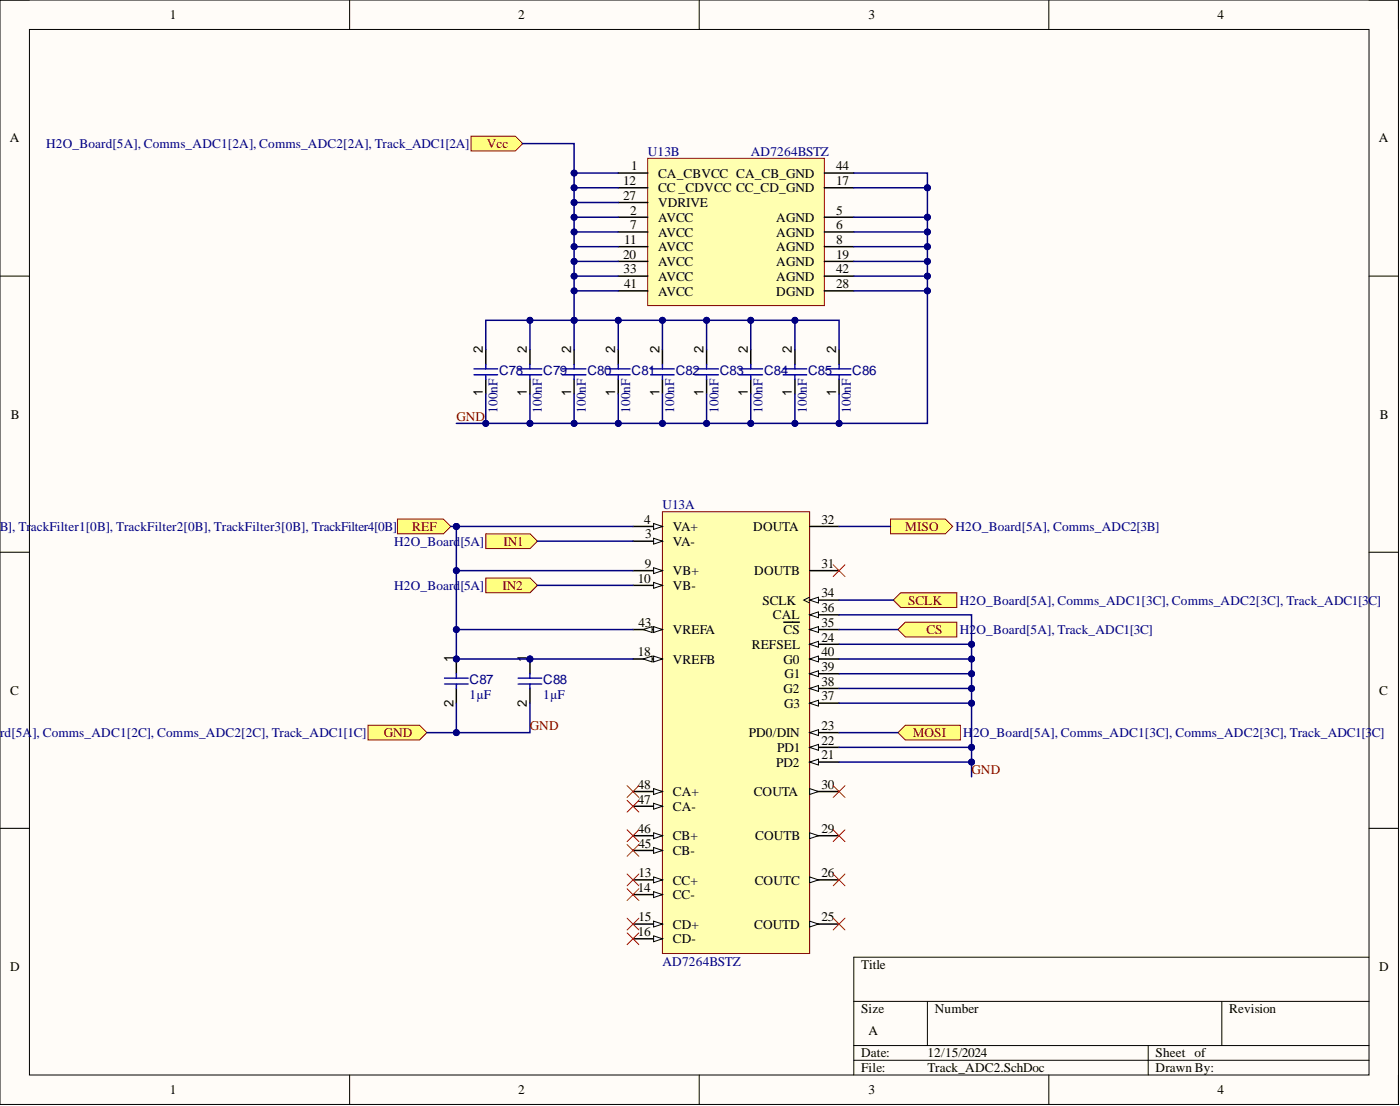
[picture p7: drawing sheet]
<svg xmlns="http://www.w3.org/2000/svg" width="241mm" height="190mm" viewBox="0 0 241 190" stroke-linecap="round" stroke-linejoin="round" font-family="sans-serif">
<defs><g id="words">
<g font-size="2.3">
<text x="29.3" y="3.3">1</text>
<text x="89.3" y="3.3">2</text>
<text x="149.7" y="3.3">3</text>
<text x="209.8" y="3.3">4</text>
<text x="1.7" y="24.5">A</text>
<text x="108.8" y="29.3">1</text>
<text x="144.1" y="29.3">44</text>
<text x="237.7" y="24.5">A</text>
<text x="107.4" y="31.9">12</text>
<text x="107.4" y="34.4">27</text>
<text x="113.4" y="30.6">CA_CBVCC CA_CB_GND</text>
<text x="113.4" y="33.1">CC _CDVCC CC_CD_GND</text>
<text x="113.4" y="35.7">VDRIVE</text>
<text x="144.1" y="31.9">17</text>
<text x="108.6" y="36.9">2</text>
<text x="108.6" y="39.5">7</text>
<text x="113.4" y="38.2">AVCC</text>
<text x="113.4" y="40.8">AVCC</text>
<text x="133.8" y="38.2">AGND</text>
<text x="133.8" y="40.8">AGND</text>
<text x="144.1" y="36.9">5</text>
<text x="144.1" y="39.5">6</text>
<text x="107.4" y="44.6">20</text>
<text x="107.5" y="47.1">33</text>
<text x="107.6" y="42">11</text>
<text x="113.4" y="43.3">AVCC</text>
<text x="113.4" y="45.8">AVCC</text>
<text x="133.8" y="43.3">AGND</text>
<text x="133.8" y="45.8">AGND</text>
<text x="144.1" y="42">8</text>
<text x="144.1" y="44.6">19</text>
<text x="144.1" y="47.1">42</text>
<text x="107.6" y="49.6">41</text>
<text x="113.4" y="48.4">AVCC</text>
<text x="113.4" y="50.9">AVCC</text>
<text x="133.8" y="50.9">DGND</text>
<text x="133.8" y="48.4">AGND</text>
<text x="144.1" y="49.6">28</text>
<text x="83.2" y="60.8" transform="rotate(-90 83.2 60.8)">2</text>
<text x="90.8" y="60.8" transform="rotate(-90 90.8 60.8)">2</text>
<text x="98.4" y="60.8" transform="rotate(-90 98.4 60.8)">2</text>
<text x="106.1" y="60.8" transform="rotate(-90 106.1 60.8)">2</text>
<text x="113.7" y="60.8" transform="rotate(-90 113.7 60.8)">2</text>
<text x="121.3" y="60.8" transform="rotate(-90 121.3 60.8)">2</text>
<text x="128.9" y="60.8" transform="rotate(-90 128.9 60.8)">2</text>
<text x="136.5" y="60.8" transform="rotate(-90 136.5 60.8)">2</text>
<text x="144.1" y="60.8" transform="rotate(-90 144.1 60.8)">2</text>
<text x="83.2" y="68.2" transform="rotate(-90 83.2 68.2)">1</text>
<text x="90.8" y="68.2" transform="rotate(-90 90.8 68.2)">1</text>
<text x="98.4" y="68.2" transform="rotate(-90 98.4 68.2)">1</text>
<text x="106.1" y="68.2" transform="rotate(-90 106.1 68.2)">1</text>
<text x="113.7" y="68.2" transform="rotate(-90 113.7 68.2)">1</text>
<text x="121.3" y="68.2" transform="rotate(-90 121.3 68.2)">1</text>
<text x="128.9" y="68.2" transform="rotate(-90 128.9 68.2)">1</text>
<text x="136.5" y="68.2" transform="rotate(-90 136.5 68.2)">1</text>
<text x="144.1" y="68.2" transform="rotate(-90 144.1 68.2)">1</text>
<text x="1.9" y="72.1">B</text>
<text x="237.8" y="72.1">B</text>
<text x="111" y="90.2">4</text>
<text x="111.2" y="92.8">3</text>
<text x="116" y="94">VA-</text>
<text x="116" y="91.5">VA+</text>
<text x="129.8" y="91.5">DOUTA</text>
<text x="141.6" y="90.2">32</text>
<text x="109.9" y="100.4">10</text>
<text x="111.1" y="97.8">9</text>
<text x="116" y="99.1">VB+</text>
<text x="116" y="101.6">VB-</text>
<text x="130" y="99.1">DOUTB</text>
<text x="141.6" y="97.8">31</text>
<text x="110" y="108">43</text>
<text x="131.4" y="104.2">SCLK</text>
<text x="133.2" y="106.7">CAL</text>
<text x="141.6" y="102.9">34</text>
<text x="141.6" y="108">35</text>
<text x="141.6" y="105.4">36</text>
<text x="109.9" y="113">18</text>
<text x="116" y="109.2">VREFA</text>
<text x="129.6" y="111.8">REFSEL</text>
<text x="135.1" y="109.2">CS</text>
<text x="141.6" y="110.5">24</text>
<text x="141.6" y="113">40</text>
<text x="1.8" y="119.6">C</text>
<text x="78.1" y="114.1" transform="rotate(-90 78.1 114.1)">1</text>
<text x="90.8" y="114.1" transform="rotate(-90 90.8 114.1)">1</text>
<text x="116" y="114.3">VREFB</text>
<text x="135.1" y="119.4">G2</text>
<text x="135.1" y="114.3">G0</text>
<text x="135.2" y="116.8">G1</text>
<text x="141.6" y="118.1">38</text>
<text x="141.6" y="115.6">39</text>
<text x="237.7" y="119.6">C</text>
<text x="78.1" y="121.8" transform="rotate(-90 78.1 121.8)">2</text>
<text x="90.8" y="121.8" transform="rotate(-90 90.8 121.8)">2</text>
<text x="135.1" y="121.9">G3</text>
<text x="141.6" y="125.7">23</text>
<text x="141.6" y="120.7">37</text>
<text x="129.1" y="127">PD0/DIN</text>
<text x="134" y="129.5">PD1</text>
<text x="141.6" y="130.8">21</text>
<text x="141.6" y="128.3">22</text>
<text x="109.9" y="135.9">48</text>
<text x="116" y="137.1">CA+</text>
<text x="129.9" y="137.1">COUTA</text>
<text x="133.8" y="132.1">PD2</text>
<text x="141.6" y="135.9">30</text>
<text x="109.9" y="143.5">46</text>
<text x="109.9" y="138.4">47</text>
<text x="116" y="139.7">CA-</text>
<text x="141.6" y="143.5">29</text>
<text x="110" y="146">45</text>
<text x="116" y="147.3">CB-</text>
<text x="116" y="144.7">CB+</text>
<text x="130.2" y="144.7">COUTB</text>
<text x="109.9" y="153.6">14</text>
<text x="110" y="151.1">13</text>
<text x="116" y="152.4">CC+</text>
<text x="116" y="154.9">CC-</text>
<text x="130.1" y="152.4">COUTC</text>
<text x="141.6" y="151.1">26</text>
<text x="109.9" y="161.2">16</text>
<text x="110" y="158.7">15</text>
<text x="116" y="160">CD+</text>
<text x="130" y="160">COUTD</text>
<text x="141.6" y="158.7">25</text>
<text x="1.8" y="167.2">D</text>
<text x="116" y="162.5">CD-</text>
<text x="148.4" y="166.9">Title</text>
<text x="237.7" y="167.2">D</text>
<text x="148.4" y="174.5">Size</text>
<text x="149.7" y="178.3">A</text>
<text x="161.1" y="174.5">Number</text>
<text x="211.9" y="174.5">Revision</text>
<text x="148.4" y="182.1">Date:</text>
<text x="148.4" y="184.7">File:</text>
<text x="159.8" y="182.1">12/15/2024</text>
<text x="159.8" y="184.7">Track_ADC2.SchDoc</text>
<text x="199.2" y="182.1">Sheet of</text>
<text x="199.2" y="184.7">Drawn By:</text>
<text x="29.3" y="188.5">1</text>
<text x="89.3" y="188.5">2</text>
<text x="149.7" y="188.5">3</text>
<text x="209.8" y="188.5">4</text>
</g>
<g font-size="2.3" fill="#000080">
<text x="7.9" y="25.5">H2O_Board[5A], Comms_ADC1[2A], Comms_ADC2[2A], Track_ADC1[2A]</text>
<text x="111.6" y="26.8">U13B</text>
<text x="129.4" y="26.8">AD7264BSTZ</text>
<text x="86" y="64.6">C78</text>
<text x="93.6" y="64.6">C79</text>
<text x="101.2" y="64.6">C80</text>
<text x="108.8" y="64.6">C81</text>
<text x="116.5" y="64.6">C82</text>
<text x="124.1" y="64.6">C83</text>
<text x="131.7" y="64.6">C84</text>
<text x="139.3" y="64.6">C85</text>
<text x="146.9" y="64.6">C86</text>
<text x="85.8" y="71.1" transform="rotate(-90 85.8 71.1)">100nF</text>
<text x="93.4" y="71.1" transform="rotate(-90 93.4 71.1)">100nF</text>
<text x="101" y="71.1" transform="rotate(-90 101 71.1)">100nF</text>
<text x="108.6" y="71.1" transform="rotate(-90 108.6 71.1)">100nF</text>
<text x="116.2" y="71.1" transform="rotate(-90 116.2 71.1)">100nF</text>
<text x="123.8" y="71.1" transform="rotate(-90 123.8 71.1)">100nF</text>
<text x="131.4" y="71.1" transform="rotate(-90 131.4 71.1)">100nF</text>
<text x="139" y="71.1" transform="rotate(-90 139 71.1)">100nF</text>
<text x="146.7" y="71.1" transform="rotate(-90 146.7 71.1)">100nF</text>
<text x="114.2" y="87.7">U13A</text>
<text x="-.1" y="91.5">B], TrackFilter1[0B], TrackFilter2[0B], TrackFilter3[0B], TrackFilter4[0B]</text>
<text x="67.9" y="94">H2O_Board</text>
<text x="79.3" y="94">[5A]</text>
<text x="164.7" y="91.5">H2O_Board[5A], Comms_ADC2[3B]</text>
<text x="67.9" y="101.6">H2O_Board</text>
<text x="79.3" y="101.6">[5A]</text>
<text x="165.4" y="104.2">H2O_Board[5A], Comms_ADC1[3C], Comms_ADC2[3C], Track_ADC1[3C]</text>
<text x="165.4" y="109.2">H2O_Board[5A], Track_ADC1[3C]</text>
<text x="80.9" y="117.9">C87</text>
<text x="93.6" y="117.9">C88</text>
<text x="80.9" y="120.4">1µF</text>
<text x="93.6" y="120.4">1µF</text>
<text x="0" y="127">rd[5A</text>
<text x="5.6" y="127">], Comms_ADC1[2C], Comms_ADC2[2C], Track_ADC1[1C]</text>
<text x="166" y="127">H</text>
<text x="167.7" y="127">2O_Board[5A], Comms_ADC1[3C], Comms_ADC2[3C], Track_ADC1[3</text>
<text x="236.5" y="127">C]</text>
<text x="114.2" y="166.3">AD7264BSTZ</text>
</g>
<g font-size="2.3" fill="#800000">
<text x="83.9" y="25.5">Vcc</text>
<text x="78.7" y="72.5">GND</text>
<text x="71" y="91.5">REF</text>
<text x="86.8" y="94">IN1</text>
<text x="156" y="91.5">MISO</text>
<text x="86.6" y="101.6">IN2</text>
<text x="156.5" y="104.2">SCLK</text>
<text x="159.7" y="109.2">CS</text>
<text x="91.3" y="125.7">GND</text>
<text x="66.1" y="127">GND</text>
<text x="157.3" y="127">MOSI</text>
<text x="167.5" y="133.3">GND</text>
</g>
</g></defs>
<path d="M0 0h241v190.2h-241z" fill-rule="evenodd" fill="#fffcf8"/>
<path d="M0 0h241v190.2h-241z" fill="none" stroke="#000" stroke-width=".17"/>
<path d="M5.1 5.1h230.9v180.1h-230.9z" fill-rule="evenodd" fill="#fffcf8"/>
<g fill="none" stroke="#000" stroke-width=".17">
<path d="M0 0h5.1M5.1 5.1h230.9v180.1h-230.9zM60.3 0v5.1M120.5 0v5.1M180.8 0v5.1M236 0h5v5.1M0 47.6h5.1M236 47.6h5M0 95.1h5.1M236 95.1h5M0 142.7h5.1M236 142.7h5"/>
<path d="M147.2 172.5h88.8M159.8 172.5v7.6M210.6 172.5v7.6M236 164.9h-88.8v20.3M60.3 185.2v5M120.5 185.2v5M147.2 180.1h88.8M147.2 182.6h88.8M180.8 185.2v5M197.9 180.1v5.1M241 185.2v5"/>
</g>
<path d="M114.2 88.1h25.3v76.1h-25.3z" fill-rule="evenodd" fill="#ffffb0"/>
<path d="M114.2 88.1h25.3v76.1h-25.3z" fill="none" stroke="#800000" stroke-width=".17"/>
<path d="M109.1 93.2h5.1" fill="none" stroke="#000" stroke-width=".25"/>
<path d="M112.7 92.7l1.5 .5-1.5 .5z" fill="#f8fcff"/>
<path d="M112.7 92.7l1.5 .5-1.5 .5z" fill="none" stroke="#000" stroke-width=".17"/>
<path d="M109.1 90.7h5.1" fill="none" stroke="#000" stroke-width=".25"/>
<path d="M112.7 90.2l1.5 .5-1.5 .5z" fill="#f8fcff"/>
<path d="M112.7 90.2l1.5 .5-1.5 .5z" fill="none" stroke="#000" stroke-width=".17"/>
<path d="M109.1 98.3h5.1" fill="none" stroke="#000" stroke-width=".25"/>
<path d="M112.7 97.8l1.5 .5-1.5 .5z" fill="#f8fcff"/>
<path d="M112.7 97.8l1.5 .5-1.5 .5z" fill="none" stroke="#000" stroke-width=".17"/>
<path d="M109.1 100.8h5.1" fill="none" stroke="#000" stroke-width=".25"/>
<path d="M112.7 100.3l1.5 .5-1.5 .5z" fill="#f8fcff"/>
<path d="M112.7 100.3l1.5 .5-1.5 .5z" fill="none" stroke="#000" stroke-width=".17"/>
<path d="M109.1 151.6h5.1" fill="none" stroke="#000" stroke-width=".25"/>
<path d="M112.7 151l1.5 .6-1.5 .5z" fill="#f8fcff"/>
<path d="M112.7 151l1.5 .6-1.5 .5z" fill="none" stroke="#000" stroke-width=".17"/>
<path d="M109.1 154.1h5.1" fill="none" stroke="#000" stroke-width=".25"/>
<path d="M112.7 153.6l1.5 .5-1.5 .5z" fill="#f8fcff"/>
<path d="M112.7 153.6l1.5 .5-1.5 .5z" fill="none" stroke="#000" stroke-width=".17"/>
<path d="M109.1 159.2h5.1" fill="none" stroke="#000" stroke-width=".25"/>
<path d="M112.7 158.7l1.5 .5-1.5 .5z" fill="#f8fcff"/>
<path d="M112.7 158.7l1.5 .5-1.5 .5z" fill="none" stroke="#000" stroke-width=".17"/>
<path d="M109.1 161.7h5.1" fill="none" stroke="#000" stroke-width=".25"/>
<path d="M112.7 161.2l1.5 .5-1.5 .5z" fill="#f8fcff"/>
<path d="M112.7 161.2l1.5 .5-1.5 .5z" fill="none" stroke="#000" stroke-width=".17"/>
<path d="M109.1 113.5h5.1" fill="none" stroke="#000" stroke-width=".25"/>
<path d="M112.7 113l1.5 .5-1.5 .5z" fill="#f8fcff"/>
<path d="M112.7 113l1.5 .5-1.5 .5z" fill="none" stroke="#000" stroke-width=".17"/>
<path d="M110.9 113.5l1.5-.5v1z" fill="#f8fcff"/>
<path d="M110.9 113.5l1.5-.5v1z" fill="none" stroke="#000" stroke-width=".17"/>
<path d="M139.5 131.3h5.1" fill="none" stroke="#000" stroke-width=".25"/>
<path d="M139.5 131.3l1.6-.5v1z" fill="#f8fcff"/>
<path d="M139.5 131.3l1.6-.5v1z" fill="none" stroke="#000" stroke-width=".17"/>
<path d="M139.5 128.7h5.1" fill="none" stroke="#000" stroke-width=".25"/>
<path d="M139.5 128.7l1.6-.5v1z" fill="#f8fcff"/>
<path d="M139.5 128.7l1.6-.5v1z" fill="none" stroke="#000" stroke-width=".17"/>
<path d="M139.5 126.2h5.1" fill="none" stroke="#000" stroke-width=".25"/>
<path d="M139.5 126.2l1.6-.5v1z" fill="#f8fcff"/>
<path d="M139.5 126.2l1.6-.5v1z" fill="none" stroke="#000" stroke-width=".17"/>
<path d="M139.5 111h5.1" fill="none" stroke="#000" stroke-width=".25"/>
<path d="M139.5 111l1.6-.5v1z" fill="#f8fcff"/>
<path d="M139.5 111l1.6-.5v1z" fill="none" stroke="#000" stroke-width=".17"/>
<path d="M139.5 159.2h5.1" fill="none" stroke="#000" stroke-width=".25"/>
<path d="M139.5 158.7l1.6 .5-1.6 .5z" fill="#f8fcff"/>
<path d="M139.5 158.7l1.6 .5-1.6 .5z" fill="none" stroke="#000" stroke-width=".17"/>
<path d="M139.5 151.6h5.1" fill="none" stroke="#000" stroke-width=".25"/>
<path d="M139.5 151l1.6 .6-1.6 .5z" fill="#f8fcff"/>
<path d="M139.5 151l1.6 .6-1.6 .5z" fill="none" stroke="#000" stroke-width=".17"/>
<path d="M139.5 143.9h5.1" fill="none" stroke="#000" stroke-width=".25"/>
<path d="M139.5 143.4l1.6 .5-1.6 .6z" fill="#f8fcff"/>
<path d="M139.5 143.4l1.6 .5-1.6 .6z" fill="none" stroke="#000" stroke-width=".17"/>
<path d="M139.5 136.3h5.1" fill="none" stroke="#000" stroke-width=".25"/>
<path d="M139.5 135.8l1.6 .5-1.6 .5z" fill="#f8fcff"/>
<path d="M139.5 135.8l1.6 .5-1.6 .5z" fill="none" stroke="#000" stroke-width=".17"/>
<path d="M139.5 98.3h5.1M139.5 90.7h5.1M139.5 103.4h5.1" fill="none" stroke="#000" stroke-width=".25"/>
<path d="M139.5 103.4l1.6-.5v1z" fill="#f8fcff"/>
<path d="M139.5 103.4l1.6-.5v1zM139.5 102.9l-1 .5 1 .5" fill="none" stroke="#000" stroke-width=".17"/>
<path d="M139.5 108.4h5.1" fill="none" stroke="#000" stroke-width=".25"/>
<path d="M139.5 108.4l1.6-.5v1z" fill="#f8fcff"/>
<path d="M139.5 108.4l1.6-.5v1z" fill="none" stroke="#000" stroke-width=".17"/>
<path d="M135.1 107.2h2.7M139.5 105.9h5.1" fill="none" stroke="#000" stroke-width=".25"/>
<path d="M139.5 105.9l1.6-.5v1z" fill="#f8fcff"/>
<path d="M139.5 105.9l1.6-.5v1z" fill="none" stroke="#000" stroke-width=".17"/>
<path d="M139.5 121.1h5.1" fill="none" stroke="#000" stroke-width=".25"/>
<path d="M139.5 121.1l1.6-.5v1z" fill="#f8fcff"/>
<path d="M139.5 121.1l1.6-.5v1z" fill="none" stroke="#000" stroke-width=".17"/>
<path d="M139.5 118.6h5.1" fill="none" stroke="#000" stroke-width=".25"/>
<path d="M139.5 118.6l1.6-.5v1z" fill="#f8fcff"/>
<path d="M139.5 118.6l1.6-.5v1z" fill="none" stroke="#000" stroke-width=".17"/>
<path d="M139.5 116h5.1" fill="none" stroke="#000" stroke-width=".25"/>
<path d="M139.5 116l1.6-.5v1.1z" fill="#f8fcff"/>
<path d="M139.5 116l1.6-.5v1.1z" fill="none" stroke="#000" stroke-width=".17"/>
<path d="M139.5 113.5h5.1" fill="none" stroke="#000" stroke-width=".25"/>
<path d="M139.5 113.5l1.6-.5v1z" fill="#f8fcff"/>
<path d="M139.5 113.5l1.6-.5v1z" fill="none" stroke="#000" stroke-width=".17"/>
<path d="M109.1 108.4h5.1" fill="none" stroke="#000" stroke-width=".25"/>
<path d="M112.7 107.9l1.5 .5-1.5 .5z" fill="#f8fcff"/>
<path d="M112.7 107.9l1.5 .5-1.5 .5z" fill="none" stroke="#000" stroke-width=".17"/>
<path d="M110.9 108.4l1.5-.5v1z" fill="#f8fcff"/>
<path d="M110.9 108.4l1.5-.5v1z" fill="none" stroke="#000" stroke-width=".17"/>
<path d="M109.1 146.5h5.1" fill="none" stroke="#000" stroke-width=".25"/>
<path d="M112.7 146l1.5 .5-1.5 .5z" fill="#f8fcff"/>
<path d="M112.7 146l1.5 .5-1.5 .5z" fill="none" stroke="#000" stroke-width=".17"/>
<path d="M109.1 143.9h5.1" fill="none" stroke="#000" stroke-width=".25"/>
<path d="M112.7 143.4l1.5 .5-1.5 .6z" fill="#f8fcff"/>
<path d="M112.7 143.4l1.5 .5-1.5 .6z" fill="none" stroke="#000" stroke-width=".17"/>
<path d="M109.1 138.9h5.1" fill="none" stroke="#000" stroke-width=".25"/>
<path d="M112.7 138.4l1.5 .5-1.5 .5z" fill="#f8fcff"/>
<path d="M112.7 138.4l1.5 .5-1.5 .5z" fill="none" stroke="#000" stroke-width=".17"/>
<path d="M109.1 136.3h5.1" fill="none" stroke="#000" stroke-width=".25"/>
<path d="M112.7 135.8l1.5 .5-1.5 .5z" fill="#f8fcff"/>
<path d="M112.7 135.8l1.5 .5-1.5 .5z" fill="none" stroke="#000" stroke-width=".17"/>
<path d="M111.6 27.3h30.5v25.3h-30.5z" fill-rule="evenodd" fill="#ffffb0"/>
<path d="M111.6 27.3h30.5v25.3h-30.5z" fill="none" stroke="#800000" stroke-width=".17"/>
<g fill="none" stroke="#000" stroke-width=".25">
<path d="M106.6 29.8h5M106.6 37.4h5M106.6 40h5M106.6 32.3h5M106.6 34.9h5M142.1 29.8h5.1M142.1 37.4h5.1M142.1 40h5.1M142.1 32.3h5.1M106.6 42.5h5M106.6 45h5M106.6 50.1h5"/>
<path d="M106.6 47.6h5M142.1 42.5h5.1M142.1 45h5.1M142.1 50.1h5.1M142.1 47.6h5.1"/>
</g>
<path d="M81.2 23.5h7.6l1.3 1.2-1.3 1.3h-7.6z" fill-rule="evenodd" fill="#ffff80"/>
<path d="M81.2 23.5h7.6l1.3 1.2-1.3 1.3h-7.6z" fill="none" stroke="#800000" stroke-width=".17"/>
<g fill="none" stroke="#000" stroke-width=".25">
<path d="M83.7 60.2v2.6M83.7 65.3v2.6M91.3 60.2v2.6M91.3 65.3v2.6M99 60.2v2.6M99 65.3v2.6M106.6 60.2v2.6M106.6 65.3v2.6M114.2 60.2v2.6M114.2 65.3v2.6M121.8 60.2v2.6M121.8 65.3v2.6"/>
<path d="M129.4 60.2v2.6M129.4 65.3v2.6M137 60.2v2.6M137 65.3v2.6M144.6 60.2v2.6M144.6 65.3v2.6"/>
</g>
<g fill="none" stroke="#00f" stroke-width=".25">
<path d="M81.7 63.5h4.1M81.7 64.6h4.1M83.7 62.8v.7M83.7 64.6v.7M89.3 63.5h4.1M89.3 64.6h4.1M91.3 62.8v.7M91.3 64.6v.7M96.9 63.5h4.1M96.9 64.6h4.1M99 62.8v.7M99 64.6v.7"/>
<path d="M104.5 63.5h4.1M104.5 64.6h4.1M106.6 62.8v.7M106.6 64.6v.7M112.1 63.5h4.1M112.1 64.6h4.1M114.2 62.8v.7M114.2 64.6v.7M119.8 63.5h4M119.8 64.6h4M121.8 62.8v.7M121.8 64.6v.7"/>
<path d="M127.4 63.5h4M127.4 64.6h4M129.4 62.8v.7M129.4 64.6v.7M135 63.5h4M135 64.6h4M137 62.8v.7M137 64.6v.7M142.6 63.5h4.1M142.6 64.6h4.1M144.6 62.8v.7M144.6 64.6v.7"/>
</g>
<path d="M83.7 91.9h7.7l1.2 1.3-1.2 1.3h-7.7z" fill-rule="evenodd" fill="#ffff80"/>
<path d="M83.7 91.9h7.7l1.2 1.3-1.2 1.3h-7.7z" fill="none" stroke="#800000" stroke-width=".17"/>
<path d="M83.7 99.6h7.7l1.2 1.2-1.2 1.3h-7.7z" fill-rule="evenodd" fill="#ffff80"/>
<path d="M83.7 99.6h7.7l1.2 1.2-1.2 1.3h-7.7z" fill="none" stroke="#800000" stroke-width=".17"/>
<path d="M68.5 89.4h7.9l1.3 1.3-1.3 1.2h-7.9z" fill-rule="evenodd" fill="#ffff80"/>
<path d="M68.5 89.4h7.9l1.3 1.3-1.3 1.2h-7.9z" fill="none" stroke="#800000" stroke-width=".17"/>
<path d="M153.5 89.4h9.4l1.3 1.3-1.3 1.2h-9.4z" fill-rule="evenodd" fill="#ffff80"/>
<path d="M153.5 89.4h9.4l1.3 1.3-1.3 1.2h-9.4z" fill="none" stroke="#800000" stroke-width=".17"/>
<path d="M154 103.4l1.2-1.3h9.7v2.5h-9.7z" fill-rule="evenodd" fill="#ffff80"/>
<path d="M154 103.4l1.2-1.3h9.7v2.5h-9.7z" fill="none" stroke="#800000" stroke-width=".17"/>
<path d="M154.8 108.4l1.2-1.2h8.9v2.5h-8.9z" fill-rule="evenodd" fill="#ffff80"/>
<path d="M154.8 108.4l1.2-1.2h8.9v2.5h-8.9z" fill="none" stroke="#800000" stroke-width=".17"/>
<g fill="none" stroke="#f00" stroke-width=".17">
<path d="M143.6 97.3l2 2M145.6 97.3l-2 2M108.1 135.3l2 2.1M108.1 137.9l2 2M110.1 135.3l-2 2.1M110.1 137.9l-2 2M143.6 135.3l2 2.1M145.6 135.3l-2 2.1M108.1 142.9l2 2.1M108.1 145.5l2 2M108.1 150.5l2 2.1M108.1 153.1l2 2"/>
<path d="M108.1 158.1l2 2.1M110.1 142.9l-2 2.1M110.1 145.5l-2 2M110.1 150.5l-2 2.1M110.1 153.1l-2 2M110.1 158.1l-2 2.1M143.6 142.9l2 2.1M143.6 150.5l2 2.1M143.6 158.1l2 2.1M145.6 142.9l-2 2.1M145.6 150.5l-2 2.1M145.6 158.1l-2 2.1"/>
<path d="M108.1 160.7l2 2M110.1 160.7l-2 2"/>
</g>
<path d="M154.8 126.2l1.2-1.3h9.5v2.6h-9.5z" fill-rule="evenodd" fill="#ffff80"/>
<path d="M154.8 126.2l1.2-1.3h9.5v2.6h-9.5z" fill="none" stroke="#800000" stroke-width=".17"/>
<circle cx="78.7" cy="113.5" r=".51" fill="#000080"/>
<circle cx="78.7" cy="113.5" r=".51" fill="none" stroke="#000080" stroke-width=".17"/>
<path d="M78.7 113.5v2.5" fill="none" stroke="#000" stroke-width=".25"/>
<circle cx="78.7" cy="113.5" r=".51" fill="#000080"/>
<circle cx="78.7" cy="113.5" r=".51" fill="none" stroke="#000080" stroke-width=".17"/>
<path d="M78.7 118.6v2.5" fill="none" stroke="#000" stroke-width=".25"/>
<path d="M76.6 117.8h4.1M76.6 116.8h4.1M78.7 116v.8M78.7 117.8v.8" fill="none" stroke="#00f" stroke-width=".25"/>
<circle cx="91.3" cy="113.5" r=".51" fill="#000080"/>
<circle cx="91.3" cy="113.5" r=".51" fill="none" stroke="#000080" stroke-width=".17"/>
<path d="M91.3 113.5v2.5" fill="none" stroke="#000" stroke-width=".25"/>
<circle cx="91.3" cy="113.5" r=".51" fill="#000080"/>
<circle cx="91.3" cy="113.5" r=".51" fill="none" stroke="#000080" stroke-width=".17"/>
<path d="M91.3 118.6v2.5" fill="none" stroke="#000" stroke-width=".25"/>
<path d="M89.3 117.8h4.1M89.3 116.8h4.1M91.3 116v.8M91.3 117.8v.8" fill="none" stroke="#00f" stroke-width=".25"/>
<path d="M63.4 124.9h8.9l1.3 1.3-1.3 1.3h-8.9z" fill-rule="evenodd" fill="#ffff80"/>
<path d="M63.4 124.9h8.9l1.3 1.3-1.3 1.3h-8.9z" fill="none" stroke="#800000" stroke-width=".17"/>
<path d="M147.2 29.8h12.6v43.1h-81.1" fill="none" stroke="#000080" stroke-width=".25"/>
<circle cx="83.7" cy="72.9" r=".51" fill="#000080"/>
<circle cx="83.7" cy="72.9" r=".51" fill="none" stroke="#000080" stroke-width=".17"/>
<circle cx="91.3" cy="72.9" r=".51" fill="#000080"/>
<circle cx="91.3" cy="72.9" r=".51" fill="none" stroke="#000080" stroke-width=".17"/>
<circle cx="99" cy="72.9" r=".51" fill="#000080"/>
<circle cx="99" cy="72.9" r=".51" fill="none" stroke="#000080" stroke-width=".17"/>
<circle cx="106.6" cy="72.9" r=".51" fill="#000080"/>
<circle cx="106.6" cy="72.9" r=".51" fill="none" stroke="#000080" stroke-width=".17"/>
<circle cx="114.2" cy="72.9" r=".51" fill="#000080"/>
<circle cx="114.2" cy="72.9" r=".51" fill="none" stroke="#000080" stroke-width=".17"/>
<circle cx="121.8" cy="72.9" r=".51" fill="#000080"/>
<circle cx="121.8" cy="72.9" r=".51" fill="none" stroke="#000080" stroke-width=".17"/>
<circle cx="129.4" cy="72.9" r=".51" fill="#000080"/>
<circle cx="129.4" cy="72.9" r=".51" fill="none" stroke="#000080" stroke-width=".17"/>
<circle cx="137" cy="72.9" r=".51" fill="#000080"/>
<circle cx="137" cy="72.9" r=".51" fill="none" stroke="#000080" stroke-width=".17"/>
<circle cx="144.6" cy="72.9" r=".51" fill="#000080"/>
<circle cx="144.6" cy="72.9" r=".51" fill="none" stroke="#000080" stroke-width=".17"/>
<circle cx="159.8" cy="50.1" r=".51" fill="#000080"/>
<circle cx="159.8" cy="50.1" r=".51" fill="none" stroke="#000080" stroke-width=".17"/>
<circle cx="159.8" cy="47.6" r=".51" fill="#000080"/>
<circle cx="159.8" cy="47.6" r=".51" fill="none" stroke="#000080" stroke-width=".17"/>
<circle cx="159.8" cy="45" r=".51" fill="#000080"/>
<circle cx="159.8" cy="45" r=".51" fill="none" stroke="#000080" stroke-width=".17"/>
<circle cx="159.8" cy="42.5" r=".51" fill="#000080"/>
<circle cx="159.8" cy="42.5" r=".51" fill="none" stroke="#000080" stroke-width=".17"/>
<circle cx="159.8" cy="40" r=".51" fill="#000080"/>
<circle cx="159.8" cy="40" r=".51" fill="none" stroke="#000080" stroke-width=".17"/>
<circle cx="159.8" cy="37.4" r=".51" fill="#000080"/>
<circle cx="159.8" cy="37.4" r=".51" fill="none" stroke="#000080" stroke-width=".17"/>
<circle cx="159.8" cy="32.3" r=".51" fill="#000080"/>
<circle cx="159.8" cy="32.3" r=".51" fill="none" stroke="#000080" stroke-width=".17"/>
<path d="M147.2 32.3h12.6" fill="none" stroke="#000080" stroke-width=".25"/>
<circle cx="159.8" cy="32.3" r=".51" fill="#000080"/>
<circle cx="159.8" cy="32.3" r=".51" fill="none" stroke="#000080" stroke-width=".17"/>
<path d="M147.2 37.4h12.6" fill="none" stroke="#000080" stroke-width=".25"/>
<circle cx="159.8" cy="37.4" r=".51" fill="#000080"/>
<circle cx="159.8" cy="37.4" r=".51" fill="none" stroke="#000080" stroke-width=".17"/>
<path d="M147.2 40h12.6" fill="none" stroke="#000080" stroke-width=".25"/>
<circle cx="159.8" cy="40" r=".51" fill="#000080"/>
<circle cx="159.8" cy="40" r=".51" fill="none" stroke="#000080" stroke-width=".17"/>
<path d="M147.2 42.5h12.6" fill="none" stroke="#000080" stroke-width=".25"/>
<circle cx="159.8" cy="42.5" r=".51" fill="#000080"/>
<circle cx="159.8" cy="42.5" r=".51" fill="none" stroke="#000080" stroke-width=".17"/>
<path d="M147.2 45h12.6" fill="none" stroke="#000080" stroke-width=".25"/>
<circle cx="159.8" cy="45" r=".51" fill="#000080"/>
<circle cx="159.8" cy="45" r=".51" fill="none" stroke="#000080" stroke-width=".17"/>
<path d="M147.2 50.1h12.6" fill="none" stroke="#000080" stroke-width=".25"/>
<circle cx="159.8" cy="50.1" r=".51" fill="#000080"/>
<circle cx="159.8" cy="50.1" r=".51" fill="none" stroke="#000080" stroke-width=".17"/>
<path d="M147.2 47.6h12.6" fill="none" stroke="#000080" stroke-width=".25"/>
<circle cx="159.8" cy="47.6" r=".51" fill="#000080"/>
<circle cx="159.8" cy="47.6" r=".51" fill="none" stroke="#000080" stroke-width=".17"/>
<path d="M99 37.4h7.6" fill="none" stroke="#000080" stroke-width=".25"/>
<circle cx="99" cy="37.4" r=".51" fill="#000080"/>
<circle cx="99" cy="37.4" r=".51" fill="none" stroke="#000080" stroke-width=".17"/>
<path d="M99 40h7.6" fill="none" stroke="#000080" stroke-width=".25"/>
<circle cx="99" cy="40" r=".51" fill="#000080"/>
<circle cx="99" cy="40" r=".51" fill="none" stroke="#000080" stroke-width=".17"/>
<path d="M99 42.5h7.6" fill="none" stroke="#000080" stroke-width=".25"/>
<circle cx="99" cy="42.5" r=".51" fill="#000080"/>
<circle cx="99" cy="42.5" r=".51" fill="none" stroke="#000080" stroke-width=".17"/>
<path d="M99 32.3h7.6" fill="none" stroke="#000080" stroke-width=".25"/>
<circle cx="99" cy="32.3" r=".51" fill="#000080"/>
<circle cx="99" cy="32.3" r=".51" fill="none" stroke="#000080" stroke-width=".17"/>
<path d="M99 45h7.6" fill="none" stroke="#000080" stroke-width=".25"/>
<circle cx="99" cy="45" r=".51" fill="#000080"/>
<circle cx="99" cy="45" r=".51" fill="none" stroke="#000080" stroke-width=".17"/>
<path d="M99 34.9h7.6" fill="none" stroke="#000080" stroke-width=".25"/>
<circle cx="99" cy="34.9" r=".51" fill="#000080"/>
<circle cx="99" cy="34.9" r=".51" fill="none" stroke="#000080" stroke-width=".17"/>
<path d="M99 47.6h7.6" fill="none" stroke="#000080" stroke-width=".25"/>
<circle cx="99" cy="47.6" r=".51" fill="#000080"/>
<circle cx="99" cy="47.6" r=".51" fill="none" stroke="#000080" stroke-width=".17"/>
<path d="M90.1 24.7h8.9v5.1" fill="none" stroke="#000080" stroke-width=".25"/>
<circle cx="99" cy="29.8" r=".51" fill="#000080"/>
<circle cx="99" cy="29.8" r=".51" fill="none" stroke="#000080" stroke-width=".17"/>
<path d="M129.4 67.9v5" fill="none" stroke="#000080" stroke-width=".25"/>
<circle cx="129.4" cy="72.9" r=".51" fill="#000080"/>
<circle cx="129.4" cy="72.9" r=".51" fill="none" stroke="#000080" stroke-width=".17"/>
<path d="M121.8 67.9v5" fill="none" stroke="#000080" stroke-width=".25"/>
<circle cx="121.8" cy="72.9" r=".51" fill="#000080"/>
<circle cx="121.8" cy="72.9" r=".51" fill="none" stroke="#000080" stroke-width=".17"/>
<path d="M144.6 67.9v5" fill="none" stroke="#000080" stroke-width=".25"/>
<circle cx="144.6" cy="72.9" r=".51" fill="#000080"/>
<circle cx="144.6" cy="72.9" r=".51" fill="none" stroke="#000080" stroke-width=".17"/>
<path d="M137 67.9v5" fill="none" stroke="#000080" stroke-width=".25"/>
<circle cx="137" cy="72.9" r=".51" fill="#000080"/>
<circle cx="137" cy="72.9" r=".51" fill="none" stroke="#000080" stroke-width=".17"/>
<path d="M114.2 67.9v5" fill="none" stroke="#000080" stroke-width=".25"/>
<circle cx="114.2" cy="72.9" r=".51" fill="#000080"/>
<circle cx="114.2" cy="72.9" r=".51" fill="none" stroke="#000080" stroke-width=".17"/>
<path d="M106.6 67.9v5" fill="none" stroke="#000080" stroke-width=".25"/>
<circle cx="106.6" cy="72.9" r=".51" fill="#000080"/>
<circle cx="106.6" cy="72.9" r=".51" fill="none" stroke="#000080" stroke-width=".17"/>
<path d="M83.7 67.9v5" fill="none" stroke="#000080" stroke-width=".25"/>
<circle cx="83.7" cy="72.9" r=".51" fill="#000080"/>
<circle cx="83.7" cy="72.9" r=".51" fill="none" stroke="#000080" stroke-width=".17"/>
<path d="M99 67.9v5" fill="none" stroke="#000080" stroke-width=".25"/>
<circle cx="99" cy="72.9" r=".51" fill="#000080"/>
<circle cx="99" cy="72.9" r=".51" fill="none" stroke="#000080" stroke-width=".17"/>
<path d="M91.3 67.9v5" fill="none" stroke="#000080" stroke-width=".25"/>
<circle cx="91.3" cy="72.9" r=".51" fill="#000080"/>
<circle cx="91.3" cy="72.9" r=".51" fill="none" stroke="#000080" stroke-width=".17"/>
<path d="M129.4 55.2v5" fill="none" stroke="#000080" stroke-width=".25"/>
<circle cx="129.4" cy="55.2" r=".51" fill="#000080"/>
<circle cx="129.4" cy="55.2" r=".51" fill="none" stroke="#000080" stroke-width=".17"/>
<path d="M137 55.2v5" fill="none" stroke="#000080" stroke-width=".25"/>
<circle cx="137" cy="55.2" r=".51" fill="#000080"/>
<circle cx="137" cy="55.2" r=".51" fill="none" stroke="#000080" stroke-width=".17"/>
<path d="M114.2 55.2v5" fill="none" stroke="#000080" stroke-width=".25"/>
<circle cx="114.2" cy="55.2" r=".51" fill="#000080"/>
<circle cx="114.2" cy="55.2" r=".51" fill="none" stroke="#000080" stroke-width=".17"/>
<path d="M106.6 55.2v5" fill="none" stroke="#000080" stroke-width=".25"/>
<circle cx="106.6" cy="55.2" r=".51" fill="#000080"/>
<circle cx="106.6" cy="55.2" r=".51" fill="none" stroke="#000080" stroke-width=".17"/>
<path d="M99 55.2v5" fill="none" stroke="#000080" stroke-width=".25"/>
<circle cx="99" cy="55.2" r=".51" fill="#000080"/>
<circle cx="99" cy="55.2" r=".51" fill="none" stroke="#000080" stroke-width=".17"/>
<path d="M91.3 55.2v5" fill="none" stroke="#000080" stroke-width=".25"/>
<circle cx="91.3" cy="55.2" r=".51" fill="#000080"/>
<circle cx="91.3" cy="55.2" r=".51" fill="none" stroke="#000080" stroke-width=".17"/>
<path d="M78.7 90.7v7.6h30.4M92.6 93.2h16.5M92.6 100.8h16.5" fill="none" stroke="#000080" stroke-width=".25"/>
<circle cx="78.7" cy="98.3" r=".51" fill="#000080"/>
<circle cx="78.7" cy="98.3" r=".51" fill="none" stroke="#000080" stroke-width=".17"/>
<circle cx="78.7" cy="90.7" r=".51" fill="#000080"/>
<circle cx="78.7" cy="90.7" r=".51" fill="none" stroke="#000080" stroke-width=".17"/>
<path d="M77.7 90.7h1" fill="none" stroke="#000080" stroke-width=".25"/>
<circle cx="78.7" cy="90.7" r=".51" fill="#000080"/>
<circle cx="78.7" cy="90.7" r=".51" fill="none" stroke="#000080" stroke-width=".17"/>
<path d="M78.7 90.7h30.4" fill="none" stroke="#000080" stroke-width=".25"/>
<circle cx="78.7" cy="90.7" r=".51" fill="#000080"/>
<circle cx="78.7" cy="90.7" r=".51" fill="none" stroke="#000080" stroke-width=".17"/>
<path d="M78.7 98.3v15.2h30.4" fill="none" stroke="#000080" stroke-width=".25"/>
<circle cx="91.3" cy="113.5" r=".51" fill="#000080"/>
<circle cx="91.3" cy="113.5" r=".51" fill="none" stroke="#000080" stroke-width=".17"/>
<circle cx="78.7" cy="113.5" r=".51" fill="#000080"/>
<circle cx="78.7" cy="113.5" r=".51" fill="none" stroke="#000080" stroke-width=".17"/>
<circle cx="78.7" cy="108.4" r=".51" fill="#000080"/>
<circle cx="78.7" cy="108.4" r=".51" fill="none" stroke="#000080" stroke-width=".17"/>
<circle cx="78.7" cy="98.3" r=".51" fill="#000080"/>
<circle cx="78.7" cy="98.3" r=".51" fill="none" stroke="#000080" stroke-width=".17"/>
<path d="M78.7 108.4h30.4" fill="none" stroke="#000080" stroke-width=".25"/>
<circle cx="78.7" cy="108.4" r=".51" fill="#000080"/>
<circle cx="78.7" cy="108.4" r=".51" fill="none" stroke="#000080" stroke-width=".17"/>
<path d="M144.6 90.7h8.9M144.6 103.4h9.4M144.6 108.4h10.2M91.3 121.1v5.1h-17.7M144.6 126.2h10.2" fill="none" stroke="#000080" stroke-width=".25"/>
<circle cx="78.7" cy="126.2" r=".51" fill="#000080"/>
<circle cx="78.7" cy="126.2" r=".51" fill="none" stroke="#000080" stroke-width=".17"/>
<path d="M78.7 121.1v5.1" fill="none" stroke="#000080" stroke-width=".25"/>
<circle cx="78.7" cy="126.2" r=".51" fill="#000080"/>
<circle cx="78.7" cy="126.2" r=".51" fill="none" stroke="#000080" stroke-width=".17"/>
<path d="M144.6 131.3h22.9" fill="none" stroke="#000080" stroke-width=".25"/>
<circle cx="167.5" cy="131.3" r=".51" fill="#000080"/>
<circle cx="167.5" cy="131.3" r=".51" fill="none" stroke="#000080" stroke-width=".17"/>
<path d="M144.6 105.9h22.9v27.9" fill="none" stroke="#000080" stroke-width=".25"/>
<circle cx="167.5" cy="111" r=".51" fill="#000080"/>
<circle cx="167.5" cy="111" r=".51" fill="none" stroke="#000080" stroke-width=".17"/>
<circle cx="167.5" cy="113.5" r=".51" fill="#000080"/>
<circle cx="167.5" cy="113.5" r=".51" fill="none" stroke="#000080" stroke-width=".17"/>
<circle cx="167.5" cy="116" r=".51" fill="#000080"/>
<circle cx="167.5" cy="116" r=".51" fill="none" stroke="#000080" stroke-width=".17"/>
<circle cx="167.5" cy="118.6" r=".51" fill="#000080"/>
<circle cx="167.5" cy="118.6" r=".51" fill="none" stroke="#000080" stroke-width=".17"/>
<circle cx="167.5" cy="121.1" r=".51" fill="#000080"/>
<circle cx="167.5" cy="121.1" r=".51" fill="none" stroke="#000080" stroke-width=".17"/>
<circle cx="167.5" cy="128.7" r=".51" fill="#000080"/>
<circle cx="167.5" cy="128.7" r=".51" fill="none" stroke="#000080" stroke-width=".17"/>
<circle cx="167.5" cy="131.3" r=".51" fill="#000080"/>
<circle cx="167.5" cy="131.3" r=".51" fill="none" stroke="#000080" stroke-width=".17"/>
<path d="M144.6 111h22.9" fill="none" stroke="#000080" stroke-width=".25"/>
<circle cx="167.5" cy="111" r=".51" fill="#000080"/>
<circle cx="167.5" cy="111" r=".51" fill="none" stroke="#000080" stroke-width=".17"/>
<path d="M144.6 121.1h22.9" fill="none" stroke="#000080" stroke-width=".25"/>
<circle cx="167.5" cy="121.1" r=".51" fill="#000080"/>
<circle cx="167.5" cy="121.1" r=".51" fill="none" stroke="#000080" stroke-width=".17"/>
<path d="M144.6 118.6h22.9" fill="none" stroke="#000080" stroke-width=".25"/>
<circle cx="167.5" cy="118.6" r=".51" fill="#000080"/>
<circle cx="167.5" cy="118.6" r=".51" fill="none" stroke="#000080" stroke-width=".17"/>
<path d="M144.6 116h22.9" fill="none" stroke="#000080" stroke-width=".25"/>
<circle cx="167.5" cy="116" r=".51" fill="#000080"/>
<circle cx="167.5" cy="116" r=".51" fill="none" stroke="#000080" stroke-width=".17"/>
<path d="M144.6 113.5h22.9" fill="none" stroke="#000080" stroke-width=".25"/>
<circle cx="167.5" cy="113.5" r=".51" fill="#000080"/>
<circle cx="167.5" cy="113.5" r=".51" fill="none" stroke="#000080" stroke-width=".17"/>
<path d="M144.6 128.7h22.9" fill="none" stroke="#000080" stroke-width=".25"/>
<circle cx="167.5" cy="128.7" r=".51" fill="#000080"/>
<circle cx="167.5" cy="128.7" r=".51" fill="none" stroke="#000080" stroke-width=".17"/>
<path d="M106.6 50.1h-7.6v5.1" fill="none" stroke="#000080" stroke-width=".25"/>
<circle cx="99" cy="55.2" r=".51" fill="#000080"/>
<circle cx="99" cy="55.2" r=".51" fill="none" stroke="#000080" stroke-width=".17"/>
<circle cx="99" cy="50.1" r=".51" fill="#000080"/>
<circle cx="99" cy="50.1" r=".51" fill="none" stroke="#000080" stroke-width=".17"/>
<path d="M106.6 29.8h-7.6v20.3" fill="none" stroke="#000080" stroke-width=".25"/>
<circle cx="99" cy="29.8" r=".51" fill="#000080"/>
<circle cx="99" cy="29.8" r=".51" fill="none" stroke="#000080" stroke-width=".17"/>
<circle cx="99" cy="32.3" r=".51" fill="#000080"/>
<circle cx="99" cy="32.3" r=".51" fill="none" stroke="#000080" stroke-width=".17"/>
<circle cx="99" cy="34.9" r=".51" fill="#000080"/>
<circle cx="99" cy="34.9" r=".51" fill="none" stroke="#000080" stroke-width=".17"/>
<circle cx="99" cy="37.4" r=".51" fill="#000080"/>
<circle cx="99" cy="37.4" r=".51" fill="none" stroke="#000080" stroke-width=".17"/>
<circle cx="99" cy="40" r=".51" fill="#000080"/>
<circle cx="99" cy="40" r=".51" fill="none" stroke="#000080" stroke-width=".17"/>
<circle cx="99" cy="42.5" r=".51" fill="#000080"/>
<circle cx="99" cy="42.5" r=".51" fill="none" stroke="#000080" stroke-width=".17"/>
<circle cx="99" cy="45" r=".51" fill="#000080"/>
<circle cx="99" cy="45" r=".51" fill="none" stroke="#000080" stroke-width=".17"/>
<circle cx="99" cy="47.6" r=".51" fill="#000080"/>
<circle cx="99" cy="47.6" r=".51" fill="none" stroke="#000080" stroke-width=".17"/>
<circle cx="99" cy="50.1" r=".51" fill="#000080"/>
<circle cx="99" cy="50.1" r=".51" fill="none" stroke="#000080" stroke-width=".17"/>
<path d="M121.8 55.2v5" fill="none" stroke="#000080" stroke-width=".25"/>
<circle cx="121.8" cy="55.2" r=".51" fill="#000080"/>
<circle cx="121.8" cy="55.2" r=".51" fill="none" stroke="#000080" stroke-width=".17"/>
<path d="M83.7 60.2v-5h60.9v5" fill="none" stroke="#000080" stroke-width=".25"/>
<circle cx="137" cy="55.2" r=".51" fill="#000080"/>
<circle cx="137" cy="55.2" r=".51" fill="none" stroke="#000080" stroke-width=".17"/>
<circle cx="129.4" cy="55.2" r=".51" fill="#000080"/>
<circle cx="129.4" cy="55.2" r=".51" fill="none" stroke="#000080" stroke-width=".17"/>
<circle cx="121.8" cy="55.2" r=".51" fill="#000080"/>
<circle cx="121.8" cy="55.2" r=".51" fill="none" stroke="#000080" stroke-width=".17"/>
<circle cx="114.2" cy="55.2" r=".51" fill="#000080"/>
<circle cx="114.2" cy="55.2" r=".51" fill="none" stroke="#000080" stroke-width=".17"/>
<circle cx="106.6" cy="55.2" r=".51" fill="#000080"/>
<circle cx="106.6" cy="55.2" r=".51" fill="none" stroke="#000080" stroke-width=".17"/>
<circle cx="99" cy="55.2" r=".51" fill="#000080"/>
<circle cx="99" cy="55.2" r=".51" fill="none" stroke="#000080" stroke-width=".17"/>
<circle cx="91.3" cy="55.2" r=".51" fill="#000080"/>
<circle cx="91.3" cy="55.2" r=".51" fill="none" stroke="#000080" stroke-width=".17"/>
<use href="#words"/>
</svg>
